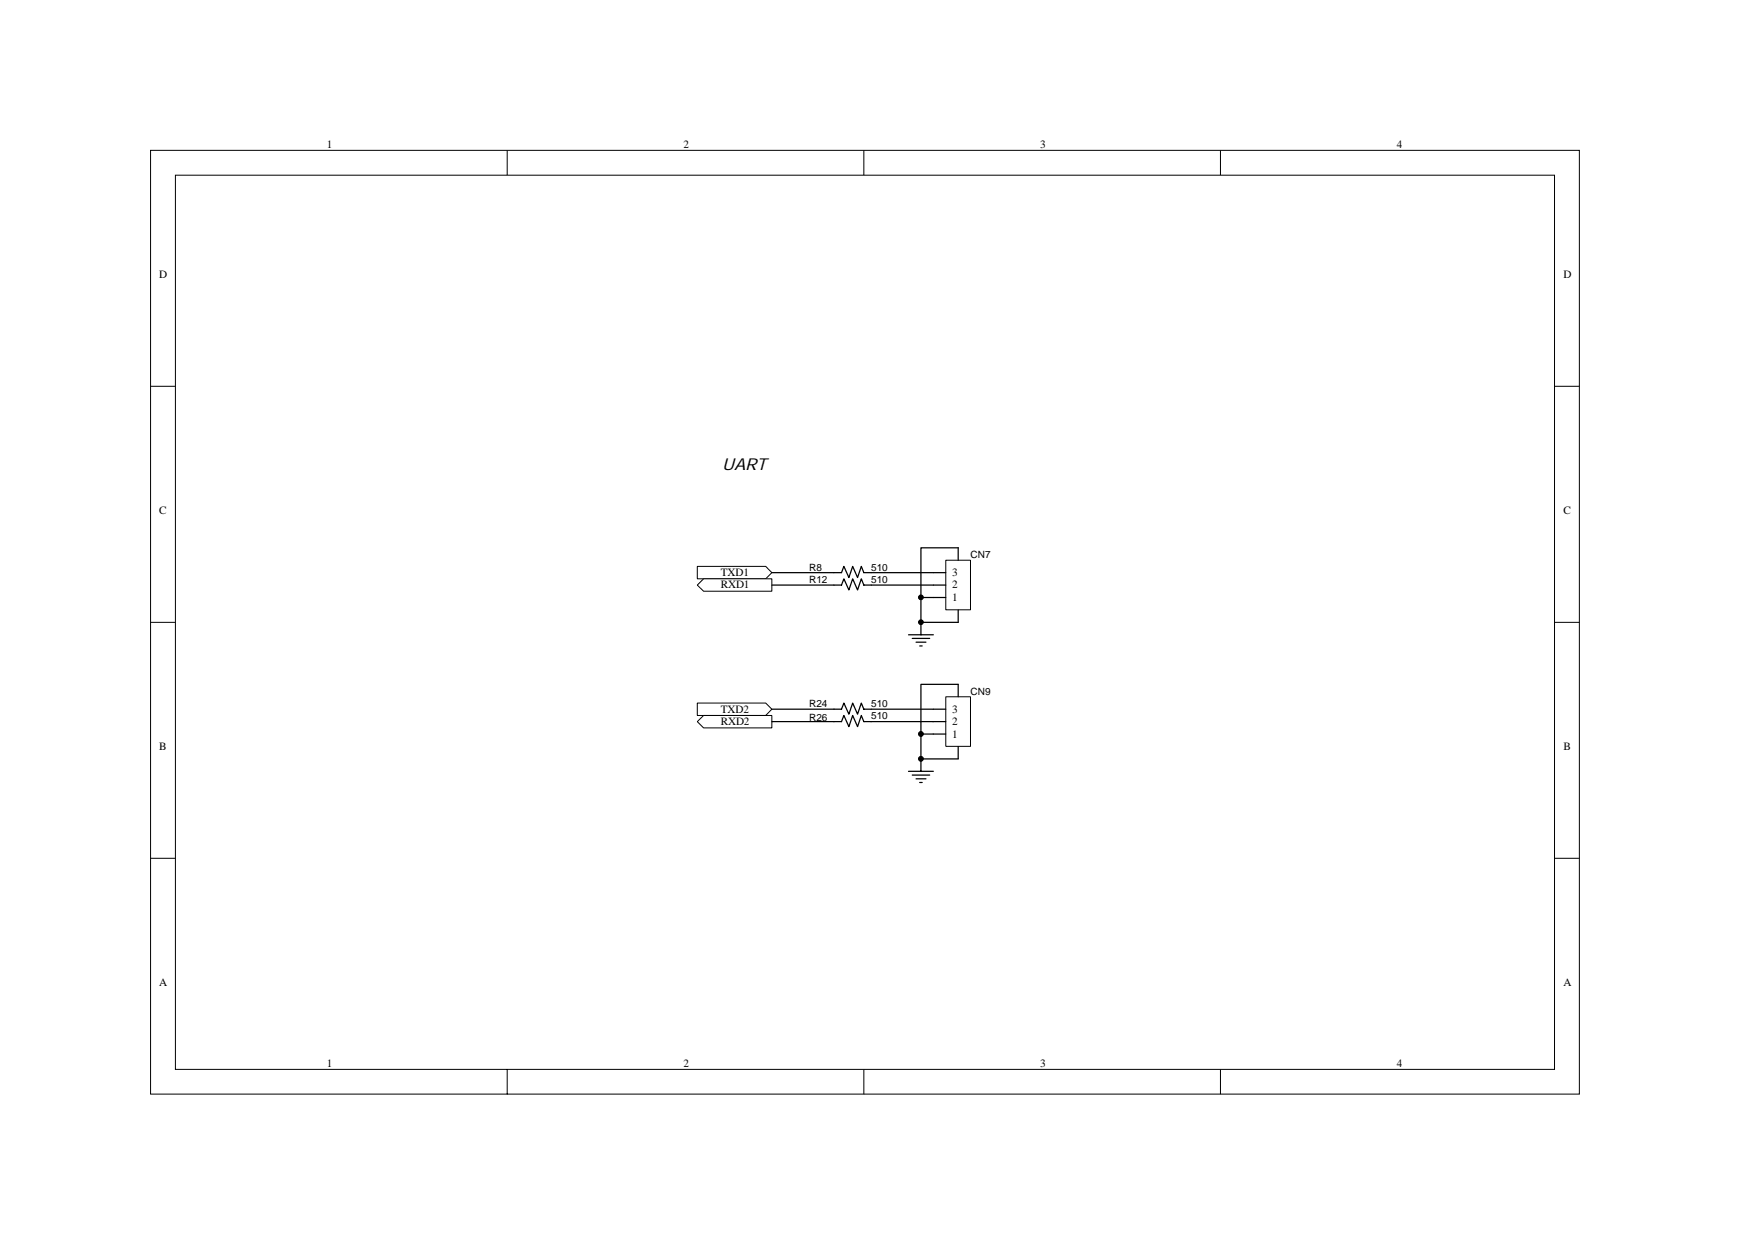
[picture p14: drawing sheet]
<svg xmlns="http://www.w3.org/2000/svg" width="297mm" height="210mm" viewBox="0 0 297 210" stroke-linecap="round" stroke-linejoin="round" font-family="sans-serif">
<defs><g id="words">
<text font-size="2.8" x="121.8" y="79.2">UART</text>
<g font-size="1.9">
<text x="55.2" y="24.9">1</text>
<text x="115.3" y="24.9">2</text>
<text x="175.5" y="24.9">3</text>
<text x="235.6" y="24.9">4</text>
<text x="26.9" y="46.9">D</text>
<text x="263.7" y="46.9">D</text>
<text x="26.9" y="86.7">C</text>
<text x="263.7" y="86.7">C</text>
<text x="121.6" y="97.2">TXD1</text>
<text x="121.6" y="99.3">RXD1</text>
<text x="160.6" y="101.3">1</text>
<text x="160.6" y="99.3">2</text>
<text x="160.6" y="97.2">3</text>
<text x="121.6" y="120.2">TXD2</text>
<text x="121.6" y="122.3">RXD2</text>
<text x="160.6" y="124.4">1</text>
<text x="160.6" y="122.3">2</text>
<text x="160.6" y="120.2">3</text>
<text x="26.9" y="126.5">B</text>
<text x="263.7" y="126.5">B</text>
<text x="26.9" y="166.3">A</text>
<text x="263.7" y="166.3">A</text>
<text x="55.2" y="179.9">1</text>
<text x="115.3" y="179.9">2</text>
<text x="175.5" y="179.9">3</text>
<text x="235.6" y="179.9">4</text>
</g>
<g font-size="1.7">
<text x="163.7" y="94.1">CN7</text>
<text x="136.5" y="96.2">R8</text>
<text x="136.5" y="98.3">R12</text>
<text x="147" y="98.3">510</text>
<text x="147" y="96.2">510</text>
<text x="136.5" y="119.3">R24</text>
<text x="147" y="119.3">510</text>
<text x="163.7" y="117.2">CN9</text>
<text x="136.5" y="121.6">R26</text>
<text x="147" y="121.3">510</text>
</g>
</g></defs>
<g fill="none" stroke="#000" stroke-width=".17">
<path d="M25.4 25.4h241v159.1h-241zM29.6 29.5h232.6v150.9h-232.6zM85.6 25.4v4.1M145.7 25.4v4.1M205.9 25.4v4.1M25.4 65.2h4.2M262.2 65.2h4.2M25.4 105h4.2M262.2 105h4.2M25.4 144.8h4.2M262.2 144.8h4.2M85.6 180.4v4.2"/>
<path d="M145.7 180.4v4.2M205.9 180.4v4.2"/>
</g>
<path d="M140.7 96.6h1.2l.4-1.1 .9 1.9 .6-1.9 .8 1.9 .7-1.9 .4 1.1h1.3M140.7 98.7h1.2l.4-1.1 .9 1.9 .6-1.9 .8 1.9 .7-1.9 .4 1.1h1.3" fill="none" stroke="#000" stroke-width=".21"/>
<g fill="#fff" stroke="#000" stroke-width=".17">
<path d="M117.6 95.5h11.6l1 1.1-1 1h-11.6z" fill-rule="evenodd"/>
<path d="M118.7 97.6h11.5v2.1h-11.5l-1.1-1z" fill-rule="evenodd"/>
</g>
<path d="M140.7 119.6h1.2l.4-1 .9 1.9 .6-1.9 .8 1.9 .7-1.9 .4 1h1.3M140.7 121.7h1.2l.4-1 .9 1.9 .6-1.9 .8 1.9 .7-1.9 .4 1h1.3" fill="none" stroke="#000" stroke-width=".21"/>
<g fill="#fff" stroke="#000" stroke-width=".17">
<path d="M117.6 118.6h11.6l1 1-1 1.1h-11.6z" fill-rule="evenodd"/>
<path d="M117.6 121.7l1.1-1h11.5v2.1h-11.5z" fill-rule="evenodd"/>
</g>
<path d="M130.2 98.7h10.5M130.2 96.6h10.5M147 98.7h10.4M147 96.6h10.4M153.2 107.1h4.2M153.9 107.7h2.9M154.5 108.3h1.7M155.1 108.9h.5M155.3 105v2.1M155.3 100.8h2.1" fill="none" stroke="#000" stroke-width=".21"/>
<path d="M159.6 94.5h4.1v8.3h-4.1z" fill="#fff"/>
<path d="M159.5 94.5h4.2v8.3h-4.2z" fill="none" stroke="#000" stroke-width=".17"/>
<g fill="none" stroke="#000" stroke-width=".21">
<path d="M157.4 98.7h2.1M157.4 96.6h2.1M161.6 94.5v-2.1h-6.3v12.6h6.3v-2.1M130.2 119.6h10.5M147 119.6h10.4M157.4 100.8h2.1M130.2 121.7h10.5M147 121.7h10.4M153.2 130.1h4.2M153.9 130.7h2.9M154.5 131.4h1.7M155.1 132h.5"/>
<path d="M155.3 128v2.1M155.3 123.8h2.1"/>
</g>
<path d="M159.6 117.5h4.1v8.4h-4.1z" fill="#fff"/>
<path d="M159.5 117.5h4.2v8.4h-4.2z" fill="none" stroke="#000" stroke-width=".17"/>
<path d="M157.4 119.6h2.1M161.6 117.5v-2.1h-6.3v12.6h6.3v-2.1M157.4 123.8h2.1M157.4 121.7h2.1" fill="none" stroke="#000" stroke-width=".21"/>
<g fill="#000" stroke="#000" stroke-width=".17">
<circle cx="155.3" cy="100.8" r=".4"/>
<circle cx="155.3" cy="104.9" r=".4"/>
<circle cx="155.3" cy="123.8" r=".41"/>
<circle cx="155.3" cy="128" r=".41"/>
</g>
<use href="#words"/>
</svg>
